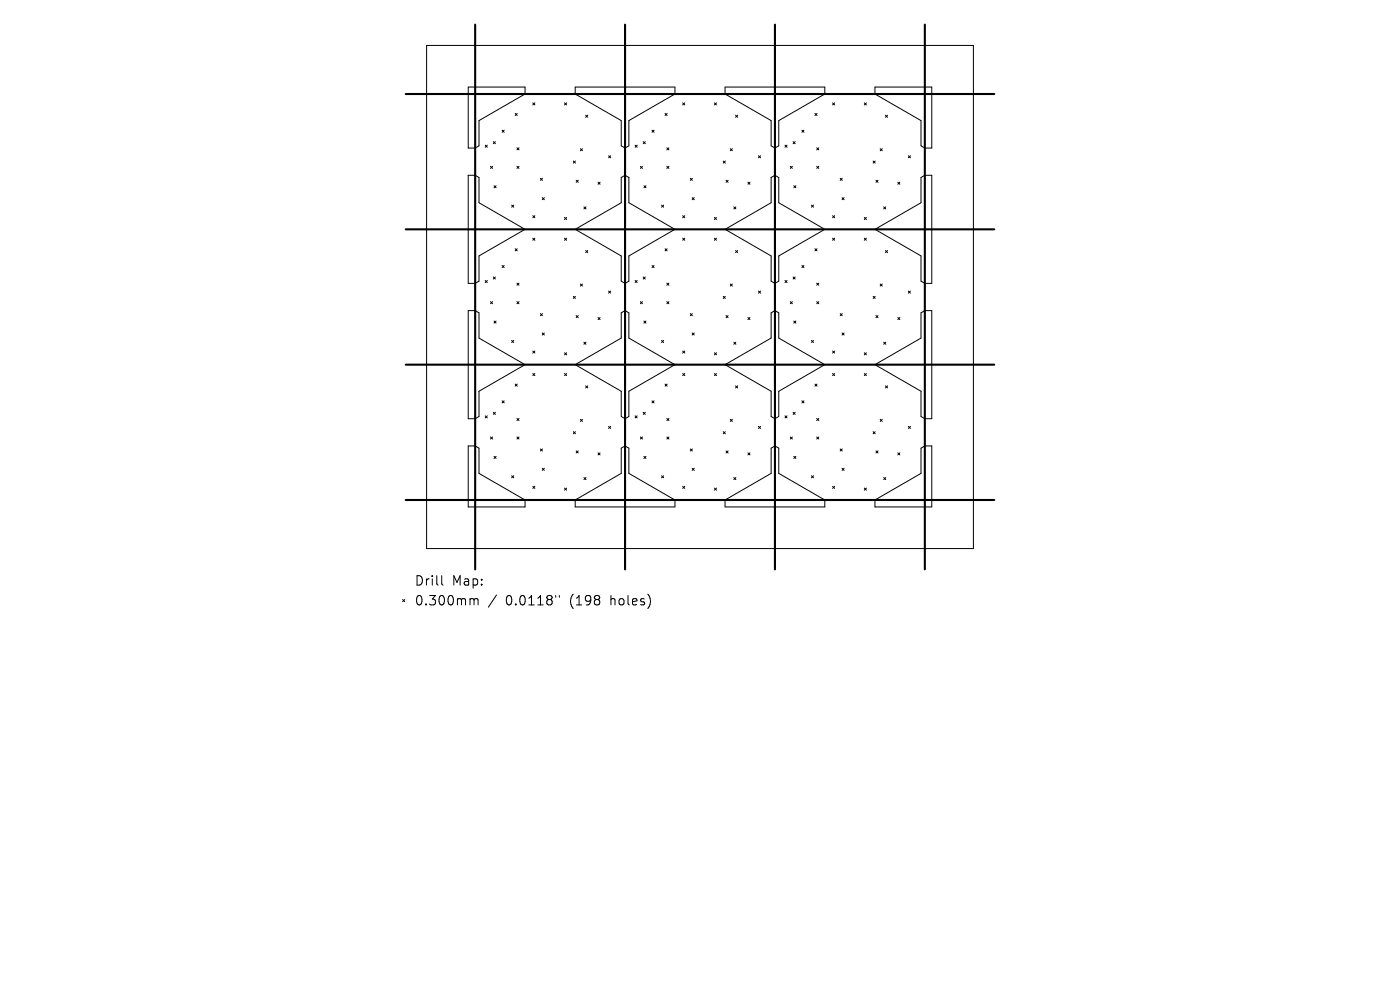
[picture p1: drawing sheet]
<svg xmlns="http://www.w3.org/2000/svg" width="297mm" height="210mm" viewBox="0 0 297 210" stroke-linecap="round" stroke-linejoin="round" font-family="sans-serif">
<defs><g id="words">
<g font-size="2.8">
<text x="87.9" y="124.5">Drill</text>
<text x="95.9" y="124.5">Map:</text>
<text x="87.9" y="128.7">0.300mm</text>
<text x="107.3" y="128.7">0.0118&quot;</text>
<text x="121" y="128.7">(198</text>
<text x="129.8" y="128.7">holes)</text>
</g>
</g></defs>
<g fill="none" stroke="#000" stroke-width=".21">
<path d="M90.5 9.6h116v106.8h-116zM99.3 18.5h12.1v1.4l-9.8 5.7v5.3l-.8 .5h-1.5zM122 18.5h21.2v1.4l-9.8 5.7v5.3l-.8 .5-.8-.5v-5.3l-9.8-5.7zM153.8 18.5h21.2v1.4l-9.8 5.7v5.3l-.8 .5-.8-.5v-5.3l-9.8-5.7zM185.6 18.5h12.1v12.9h-1.5l-.8-.5v-5.3l-9.8-5.7zM99.3 37.2h1.5l.8 .5v5.3l9.8 5.6-9.8 5.7v5.3l-.8 .5h-1.5zM102.9 30.8l.5 .4M103.4 30.8l-.5 .4M104.1 35.3l.4 .4M104.5 35.3l-.4 .4M104.7 30l.4 .5M104.8 39.4l.4 .4"/>
<path d="M105.1 30l-.4 .5M105.2 39.4l-.4 .4M106.5 27.6l.5 .5M107 27.6l-.5 .5M109.3 24.1l.4 .4M109.7 31.4l.4 .4M109.7 35.3l.4 .4M109.7 24.1l-.4 .4M110.1 31.4l-.4 .4M110.1 35.3l-.4 .4M113 21.8l.5 .5M113.5 21.8l-.5 .5"/>
<path d="M114.6 37.8l.5 .5M115.1 37.8l-.5 .5M119.8 21.8l.4 .5M120.2 21.8l-.4 .5M121.6 34.2l.5 .4M122.1 34.2l-.5 .4M122.2 38.2l.5 .5M122.7 38.2l-.5 .5M123.1 31.5l.5 .5M123.6 31.5l-.5 .5M124.2 24.4l.5 .5M124.7 24.4l-.5 .5"/>
<path d="M126.9 38.6l.4 .5M127.3 38.6l-.4 .5M129.1 33l.5 .5M129.6 33l-.5 .5M131.8 37.7l.8-.5 .8 .5v5.3l9.8 5.6-9.8 5.7v5.3l-.8 .5-.8-.5v-5.3l-9.8-5.7 9.8-5.6zM134.7 30.8l.5 .4M135.2 30.8l-.5 .4M135.9 35.3l.4 .4M136.3 35.3l-.4 .4M136.5 30l.4 .5M136.6 39.4l.4 .4M136.9 30l-.4 .5"/>
<path d="M137 39.4l-.4 .4M138.3 27.6l.5 .5M138.8 27.6l-.5 .5M141.1 24.1l.4 .4M141.5 31.4l.4 .4M141.5 35.3l.4 .4M141.5 24.1l-.4 .4M141.9 31.4l-.4 .4M141.9 35.3l-.4 .4M144.8 21.8l.5 .5M145.3 21.8l-.5 .5M146.4 37.8l.5 .5"/>
<path d="M146.9 37.8l-.5 .5M151.6 21.8l.4 .5M152 21.8l-.4 .5M153.4 34.2l.5 .4M153.9 34.2l-.5 .4M154 38.2l.5 .5M154.5 38.2l-.5 .5M154.9 31.5l.5 .5M155.4 31.5l-.5 .5M156 24.4l.5 .5M156.5 24.4l-.5 .5M158.7 38.6l.4 .5"/>
<path d="M159.1 38.6l-.4 .5M160.9 33l.4 .5M161.3 33l-.4 .5M163.6 37.7l.8-.5 .8 .5v5.3l9.8 5.6-9.8 5.7v5.3l-.8 .5-.8-.5v-5.3l-9.8-5.7 9.8-5.6zM166.5 30.8l.5 .4M167 30.8l-.5 .4M167.7 35.3l.4 .4M168.1 35.3l-.4 .4M168.3 30l.4 .5M168.4 39.4l.4 .4M168.7 30l-.4 .5M168.8 39.4l-.4 .4"/>
<path d="M170.1 27.6l.5 .5M170.6 27.6l-.5 .5M172.9 24.1l.4 .4M173.3 31.4l.4 .4M173.3 35.3l.4 .4M173.3 24.1l-.4 .4M173.7 31.4l-.4 .4M173.7 35.3l-.4 .4M176.6 21.8l.5 .5M177.1 21.8l-.5 .5M178.2 37.8l.5 .5M178.7 37.8l-.5 .5"/>
<path d="M183.4 21.8l.4 .5M183.8 21.8l-.4 .5M185.2 34.2l.5 .4M185.7 34.2l-.5 .4M185.8 38.2l.5 .5M186.3 38.2l-.5 .5M186.7 31.5l.5 .5M187.2 31.5l-.5 .5M187.8 24.4l.5 .5M188.3 24.4l-.5 .5M190.5 38.6l.4 .5M190.9 38.6l-.4 .5"/>
<path d="M192.7 33l.4 .5M193.1 33l-.4 .5M195.4 37.7l.8-.5h1.5v22.9h-1.5l-.8-.5v-5.3l-9.8-5.7 9.8-5.6zM102.9 59.5l.5 .4M103.4 59.5l-.5 .4M104.7 58.8l.4 .4M105.1 58.8l-.4 .4M106.5 56.3l.5 .5M107 56.3l-.5 .5M108.5 43.5l.5 .4M109 43.5l-.5 .4M109.3 52.8l.4 .4"/>
<path d="M109.7 52.8l-.4 .4M113 45.8l.5 .4M113 50.5l.5 .5M113.5 45.8l-.5 .4M113.5 50.5l-.5 .5M115 41.9l.5 .5M115.5 41.9l-.5 .5M119.8 46.1l.4 .5M119.8 50.5l.4 .5M120.2 46.1l-.4 .5M120.2 50.5l-.4 .5M123.9 43.9l.4 .4"/>
<path d="M124.2 53.1l.5 .5M124.3 43.9l-.4 .4M124.7 53.1l-.5 .5M134.7 59.5l.5 .4M135.2 59.5l-.5 .4M136.5 58.8l.4 .4M136.9 58.8l-.4 .4M138.3 56.3l.5 .5M138.8 56.3l-.5 .5M140.3 43.5l.5 .4M140.8 43.5l-.5 .4M141.1 52.8l.4 .4"/>
<path d="M141.5 52.8l-.4 .4M144.8 45.8l.5 .4M144.8 50.5l.5 .5M145.3 45.8l-.5 .4M145.3 50.5l-.5 .5M146.8 41.9l.5 .5M147.3 41.9l-.5 .5M151.6 46.1l.4 .5M151.6 50.5l.4 .5M152 46.1l-.4 .5M152 50.5l-.4 .5M155.7 43.9l.4 .4"/>
<path d="M156 53.1l.5 .5M156.1 43.9l-.4 .4M156.5 53.1l-.5 .5M166.5 59.5l.5 .4M167 59.5l-.5 .4M168.3 58.8l.4 .4M168.7 58.8l-.4 .4M170.1 56.3l.5 .5M170.6 56.3l-.5 .5M172.1 43.5l.5 .4M172.6 43.5l-.5 .4M172.9 52.8l.4 .4"/>
<path d="M173.3 52.8l-.4 .4M176.6 45.8l.5 .4M176.6 50.5l.5 .5M177.1 45.8l-.5 .4M177.1 50.5l-.5 .5M178.6 41.9l.5 .5M179.1 41.9l-.5 .5M183.4 46.1l.4 .5M183.4 50.5l.4 .5M183.8 46.1l-.4 .5M183.8 50.5l-.4 .5M187.5 43.9l.4 .4"/>
<path d="M187.8 53.1l.5 .5M187.9 43.9l-.4 .4M188.3 53.1l-.5 .5M99.3 65.9h1.5l.8 .5v5.3l9.8 5.7-9.8 5.6v5.4l-.8 .4h-1.5zM104.1 64l.4 .4M104.5 64l-.4 .4M104.8 68.1l.4 .4M105.2 68.1l-.4 .4M108.5 72.2l.5 .5M109 72.2l-.5 .5M109.7 60.1l.4 .4M109.7 64l.4 .4"/>
<path d="M110.1 60.1l-.4 .4M110.1 64l-.4 .4M113 74.5l.5 .4M113 79.2l.5 .5M113.5 74.5l-.5 .4M113.5 79.2l-.5 .5M114.6 66.5l.5 .5M115 70.6l.5 .5M115.1 66.5l-.5 .5M115.5 70.6l-.5 .5M119.8 74.8l.4 .5M119.8 79.2l.4 .5"/>
<path d="M120.2 74.8l-.4 .5M120.2 79.2l-.4 .5M121.6 62.9l.5 .4M122.1 62.9l-.5 .4M122.2 66.9l.5 .5M122.7 66.9l-.5 .5M123.1 60.2l.5 .5M123.6 60.2l-.5 .5M123.9 72.6l.4 .4M124.3 72.6l-.4 .4M126.9 67.4l.4 .4M127.3 67.4l-.4 .4"/>
<path d="M129.1 61.7l.5 .5M129.6 61.7l-.5 .5M131.8 66.4l.8-.5 .8 .5v5.3l9.8 5.7-9.8 5.6v5.4l-.8 .4-.8-.4v-5.4l-9.8-5.6 9.8-5.7zM135.9 64l.4 .4M136.3 64l-.4 .4M136.6 68.1l.4 .4M137 68.1l-.4 .4M140.3 72.2l.5 .5M140.8 72.2l-.5 .5M141.5 60.1l.4 .4M141.5 64l.4 .4M141.9 60.1l-.4 .4"/>
<path d="M141.9 64l-.4 .4M144.8 74.5l.5 .4M144.8 79.2l.5 .5M145.3 74.5l-.5 .4M145.3 79.2l-.5 .5M146.4 66.5l.5 .5M146.8 70.6l.5 .5M146.9 66.5l-.5 .5M147.3 70.6l-.5 .5M151.6 74.8l.4 .5M151.6 79.2l.4 .5M152 74.8l-.4 .5"/>
<path d="M152 79.2l-.4 .5M153.4 62.9l.5 .4M153.9 62.9l-.5 .4M154 66.9l.5 .5M154.5 66.9l-.5 .5M154.9 60.2l.5 .5M155.4 60.2l-.5 .5M155.7 72.6l.4 .4M156.1 72.6l-.4 .4M158.7 67.4l.4 .4M159.1 67.4l-.4 .4M160.9 61.7l.4 .5"/>
<path d="M161.3 61.7l-.4 .5M163.6 66.4l.8-.5 .8 .5v5.3l9.8 5.7-9.8 5.6v5.4l-.8 .4-.8-.4v-5.4l-9.8-5.6 9.8-5.7zM167.7 64l.4 .4M168.1 64l-.4 .4M168.4 68.1l.4 .4M168.8 68.1l-.4 .4M172.1 72.2l.5 .5M172.6 72.2l-.5 .5M173.3 60.1l.4 .4M173.3 64l.4 .4M173.7 60.1l-.4 .4M173.7 64l-.4 .4"/>
<path d="M176.6 74.5l.5 .4M176.6 79.2l.5 .5M177.1 74.5l-.5 .4M177.1 79.2l-.5 .5M178.2 66.5l.5 .5M178.6 70.6l.5 .5M178.7 66.5l-.5 .5M179.1 70.6l-.5 .5M183.4 79.2l.4 .5M183.4 74.8l.4 .5M183.8 74.8l-.4 .5M183.8 79.2l-.4 .5"/>
<path d="M185.2 62.9l.5 .4M185.7 62.9l-.5 .4M185.8 66.9l.5 .5M186.3 66.9l-.5 .5M186.7 60.2l.5 .5M187.2 60.2l-.5 .5M187.5 72.6l.4 .4M187.9 72.6l-.4 .4M190.5 67.4l.4 .4M190.9 67.4l-.4 .4M192.7 61.7l.4 .5M193.1 61.7l-.4 .5"/>
<path d="M195.4 66.4l.8-.5h1.5v22.9h-1.5l-.8-.4v-5.4l-9.8-5.6 9.8-5.7zM99.3 94.6h1.5l.8 .5v5.3l9.8 5.7v1.4h-12.1zM102.9 88.2l.5 .4M103.4 88.2l-.5 .4M104.1 92.7l.4 .4M104.5 92.7l-.4 .4M104.7 87.5l.4 .4M104.8 96.8l.4 .5M105.1 87.5l-.4 .4M105.2 96.8l-.4 .5M106.5 85l.5 .5M107 85l-.5 .5"/>
<path d="M109.3 81.5l.4 .4M109.7 88.8l.4 .4M109.7 92.7l.4 .4M109.7 81.5l-.4 .4M110.1 88.8l-.4 .4M110.1 92.7l-.4 .4M114.6 95.2l.5 .5M115 99.3l.5 .5M115.1 95.2l-.5 .5M115.5 99.3l-.5 .5M121.6 91.6l.5 .4M122.1 91.6l-.5 .4"/>
<path d="M122.2 95.6l.5 .5M122.7 95.6l-.5 .5M123.1 89l.5 .4M123.6 89l-.5 .4M124.2 81.9l.5 .4M124.7 81.9l-.5 .4M126.9 96.1l.4 .4M127.3 96.1l-.4 .4M129.1 90.5l.5 .4M129.6 90.5l-.5 .4M131.8 95.1l.8-.5 .8 .5v5.3l9.8 5.7v1.4h-21.2v-1.4l9.8-5.7zM134.7 88.2l.5 .4"/>
<path d="M135.2 88.2l-.5 .4M135.9 92.7l.4 .4M136.3 92.7l-.4 .4M136.5 87.5l.4 .4M136.6 96.8l.4 .5M136.9 87.5l-.4 .4M137 96.8l-.4 .5M138.3 85l.5 .5M138.8 85l-.5 .5M141.1 81.5l.4 .4M141.5 88.8l.4 .4M141.5 92.7l.4 .4"/>
<path d="M141.5 81.5l-.4 .4M141.9 88.8l-.4 .4M141.9 92.7l-.4 .4M146.4 95.2l.5 .5M146.8 99.3l.5 .5M146.9 95.2l-.5 .5M147.3 99.3l-.5 .5M153.4 91.6l.5 .4M153.9 91.6l-.5 .4M154 95.6l.5 .5M154.5 95.6l-.5 .5M154.9 89l.5 .4"/>
<path d="M155.4 89l-.5 .4M156 81.9l.5 .4M156.5 81.9l-.5 .4M158.7 96.1l.4 .4M159.1 96.1l-.4 .4M160.9 90.5l.4 .4M161.3 90.5l-.4 .4M163.6 95.1l.8-.5 .8 .5v5.3l9.8 5.7v1.4h-21.2v-1.4l9.8-5.7zM166.5 88.2l.5 .4M167 88.2l-.5 .4M167.7 92.7l.4 .4M168.1 92.7l-.4 .4"/>
<path d="M168.3 87.5l.4 .4M168.4 96.8l.4 .5M168.7 87.5l-.4 .4M168.8 96.8l-.4 .5M170.1 85l.5 .5M170.6 85l-.5 .5M172.9 81.5l.4 .4M173.3 88.8l.4 .4M173.3 92.7l.4 .4M173.3 81.5l-.4 .4M173.7 88.8l-.4 .4M173.7 92.7l-.4 .4"/>
<path d="M178.2 95.2l.5 .5M178.6 99.3l.5 .5M178.7 95.2l-.5 .5M179.1 99.3l-.5 .5M185.2 91.6l.5 .4M185.7 91.6l-.5 .4M185.8 95.6l.5 .5M186.3 95.6l-.5 .5M186.7 89l.5 .4M187.2 89l-.5 .4M187.8 81.9l.5 .4M188.3 81.9l-.5 .4"/>
<path d="M190.5 96.1l.4 .4M190.9 96.1l-.4 .4M192.7 90.5l.4 .4M193.1 90.5l-.4 .4M195.4 95.1l.8-.5h1.5v12.9h-12.1v-1.4l9.8-5.7zM108.5 100.9l.5 .5M109 100.9l-.5 .5M113 103.2l.5 .4M113.5 103.2l-.5 .4M119.8 103.5l.4 .5M120.2 103.5l-.4 .5M123.9 101.3l.4 .4"/>
<path d="M124.3 101.3l-.4 .4M140.3 100.9l.5 .5M140.8 100.9l-.5 .5M144.8 103.2l.5 .4M145.3 103.2l-.5 .4M151.6 103.5l.4 .5M152 103.5l-.4 .5M155.7 101.3l.4 .4M156.1 101.3l-.4 .4M172.1 100.9l.5 .5M172.6 100.9l-.5 .5M176.6 103.2l.5 .4"/>
<path d="M177.1 103.2l-.5 .4M183.4 103.5l.4 .5M183.8 103.5l-.4 .5M187.5 101.3l.4 .4M187.9 101.3l-.4 .4M85.4 127.2l.5 .4M85.9 127.2l-.5 .4M93.7 122.1v1.7l.3 .3M100 127l.5 .1 .1 .2M100.6 127.3l.3-.3 .4 .1 .1 1.2M100.6 127.3v1M105.3 126.2l-1.7 2.6"/>
<path d="M117.9 126.3v.4M118.7 126.3v.4"/>
</g>
<path d="M86.1 19.9h124.8M100.8 5.2v115.6M132.6 5.2v115.6M164.4 5.2v115.6M196.2 5.2v115.6M86.1 48.6h124.8M86.1 77.4h124.8M86.1 106.1h124.8" fill="none" stroke="#000" stroke-width=".44"/>
<use href="#words"/>
</svg>
